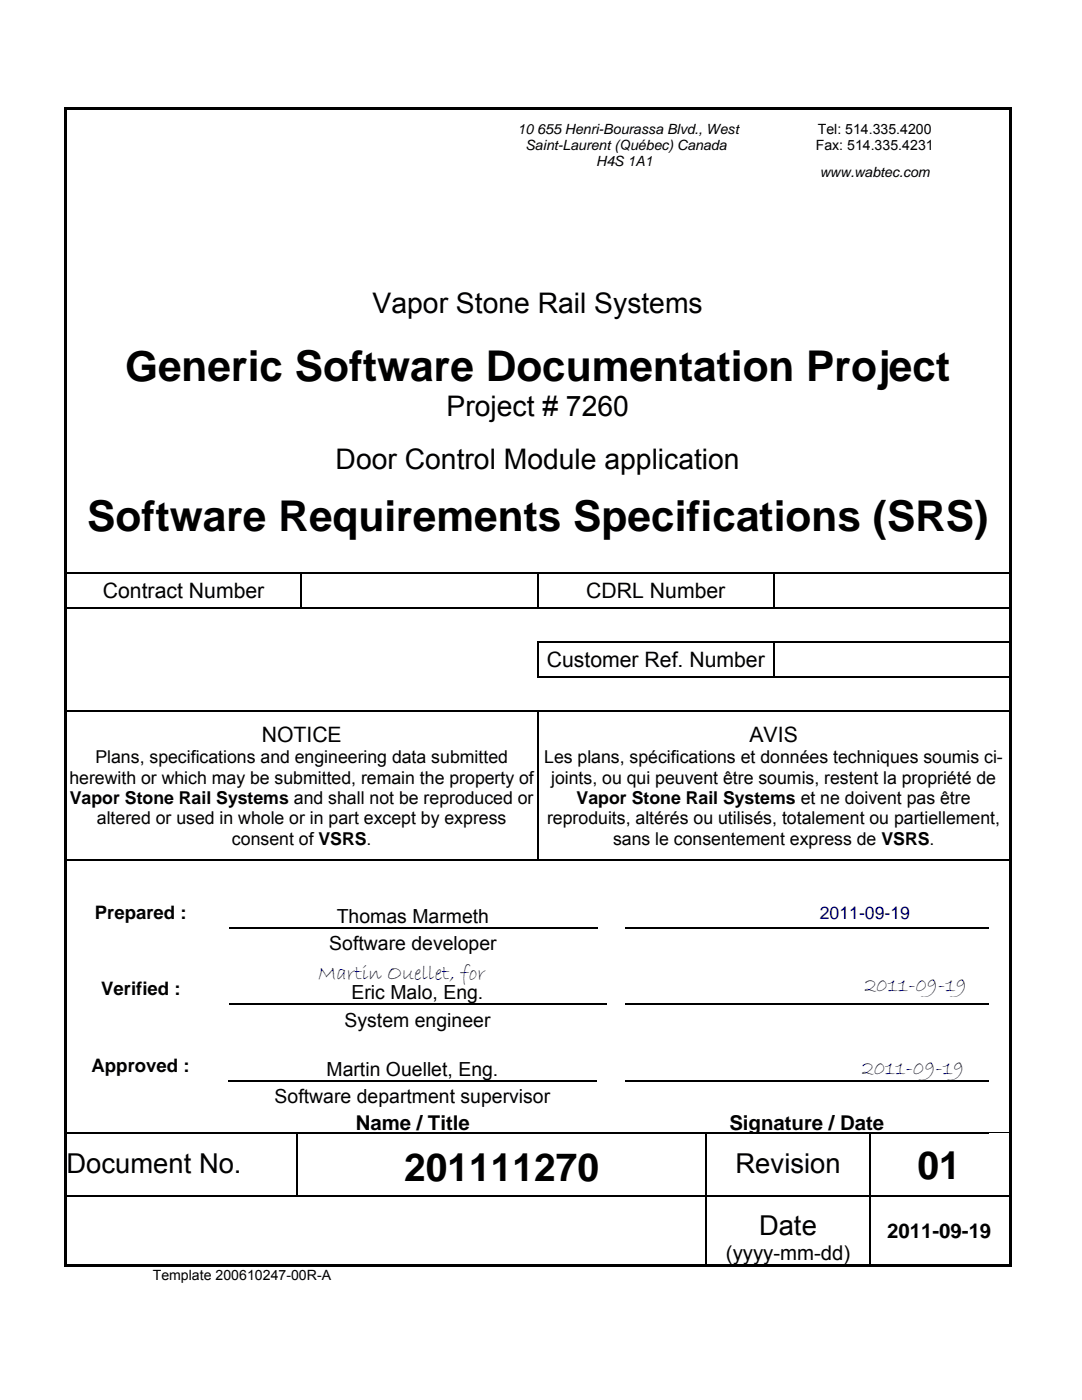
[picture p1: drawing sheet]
<svg xmlns="http://www.w3.org/2000/svg" width="216mm" height="279mm" viewBox="0 0 216 279" stroke-linecap="round" stroke-linejoin="round" font-family="sans-serif">
<defs><g id="words">
<g font-size="8.5">
<text x="25" y="76">Generic Software Documentation Project</text>
<text x="17.4" y="106">Software Requirements Specifications (SRS)</text>
</g>
<g font-size="7.8">
<text x="80.7" y="235.8">201111270</text>
<text x="183.1" y="235.2">01</text>
</g>
<g font-size="5.7">
<text x="74.4" y="62.4">Vapor Stone Rail Systems</text>
<text x="89.1" y="83.1">Project # 7260</text>
<text x="67" y="93.6">Door Control Module application</text>
</g>
<g font-size="5.5">
<text x="13.3" y="234.1">Document No.</text>
<text x="146.8" y="234.1">Revision</text>
<text x="151.5" y="246.5">Date</text>
</g>
<g font-size="4.2">
<text x="20.5" y="119.4">Contract Number</text>
<text x="117" y="119.4">CDRL Number</text>
<text x="109.1" y="133.1">Customer Ref. Number</text>
<text x="52.2" y="148.1">NOTICE</text>
<text x="149.5" y="148.1">AVIS</text>
</g>
<g font-size="4.2" fill="#000080">
<text x="63.5" y="195.4">Martin Ouellet, for</text>
<text x="172.5" y="197.8">2011-09-19</text>
<text x="172" y="214.3">2011-09-19</text>
</g>
<g font-size="4.1">
<text x="71" y="225.5">Name / Title</text>
<text x="145.5" y="225.5">Signature / Date</text>
<text x="144.9" y="251.5">(yyyy-mm-dd)</text>
<text x="177" y="247.1">2011-09-19</text>
</g>
<g font-size="3.9">
<text x="67.2" y="184.2">Thomas Marmeth</text>
<text x="65.7" y="189.6">Software developer</text>
<text x="70.1" y="199.5">Eric Malo, Eng.</text>
<text x="68.7" y="204.9">System engineer</text>
<text x="65.2" y="214.7">Martin Ouellet, Eng.</text>
<text x="54.8" y="220.2">Software department supervisor</text>
</g>
<g font-size="3.7">
<text x="18.9" y="183.3">Prepared :</text>
<text x="20.2" y="198.6">Verified :</text>
<text x="18.3" y="213.9">Approved :</text>
</g>
<g font-size="3.5">
<text x="19" y="152.3">Plans, specifications and engineering data submitted</text>
<text x="108.6" y="152.3">Les plans, spécifications et données techniques soumis ci-</text>
<text x="13.8" y="156.4">herewith or which may be submitted, remain the property of</text>
<text x="13.9" y="160.4">Vapor Stone Rail Systems and shall not be reproduced or</text>
<text x="110" y="156.4">joints, ou qui peuvent être soumis, restent la propriété de</text>
<text x="115.1" y="160.4">Vapor Stone Rail Systems et ne doivent pas être</text>
<text x="19.3" y="164.5">altered or used in whole or in part except by express</text>
<text x="109.2" y="164.5">reproduits, altérés ou utilisés, totalement ou partiellement,</text>
<text x="46.3" y="168.6">consent of VSRS.</text>
<text x="122.3" y="168.6">sans le consentement express de VSRS.</text>
</g>
<text font-size="3.5" fill="#000080" x="163.6" y="183.5">2011-09-19</text>
<g font-size="2.8">
<text x="103.3" y="26.7">10 655 Henri-Bourassa Blvd., West</text>
<text x="104.9" y="29.9">Saint-Laurent (Québec) Canada</text>
<text x="162.8" y="29.9">Fax: 514.335.4231</text>
<text x="163.2" y="26.7">Tel: 514.335.4200</text>
<text x="119" y="33.2">H4S 1A1</text>
<text x="163.6" y="35.3">www.wabtec.com</text>
<text x="30.5" y="255.5">Template 200610247-00R-A</text>
</g>
</g></defs>
<g fill="#000">
<path d="M12.7 21.4h.6v.5h-.6zM12.7 21.4h135.6v.5h-135.6zM148.3 21.4h53v.5h-53zM201.3 21.4h.5v.5h-.5zM12.7 21.9h.6v26.3h-.6zM12.7 48.2h.6v8.1h-.6zM201.3 21.9h.5v26.3h-.5zM201.3 48.2h.5v8.1h-.5zM12.7 56.3h.6v8.1h-.6zM12.7 64.4h.6v3.7h-.6zM12.7 68.1h.6v9.7h-.6zM201.3 56.3h.5v8.1h-.5z"/>
<path d="M201.3 64.4h.5v3.7h-.5zM201.3 68.1h.5v9.7h-.5zM12.7 77.8h.6v6.5h-.6zM12.7 84.3h.6v4h-.6zM12.7 88.3h.6v6.5h-.6zM12.7 94.8h.6v3.3h-.6zM201.3 77.8h.5v6.5h-.5zM201.3 84.3h.5v4h-.5zM201.3 88.3h.5v6.5h-.5zM201.3 94.8h.5v3.3h-.5zM12.7 98.1h.6v9.7h-.6zM12.7 107.8h.6v6.5h-.6z"/>
<path d="M12.7 114.3h.6v.3h-.6zM60 114.3h.3v.3h-.3zM107.2 114.3h.2v.3h-.2zM154.3 114.3h.3v.3h-.3zM201.3 98.1h.5v9.7h-.5zM201.3 107.8h.5v6.5h-.5zM201.3 114.3h.5v.3h-.5zM12.7 114.6h.6v6.6h-.6zM12.7 121.2h.6v.3h-.6zM12.7 121.5h.6v6.6h-.6zM12.7 128.1h.6v.2h-.6zM12.7 128.3h.6v6.6h-.6z"/>
<path d="M12.7 134.9h.6v.3h-.6zM107.2 128.1h.2v.2h-.2zM107.2 134.9h.2v.3h-.2zM154.3 128.1h.3v.2h-.3zM201.3 114.6h.5v6.6h-.5zM201.3 121.2h.5v.3h-.5zM201.3 121.5h.5v6.6h-.5zM201.3 128.1h.5v.2h-.5zM201.3 128.3h.5v6.6h-.5zM201.3 134.9h.5v.3h-.5zM12.7 135.2h.6v6.5h-.6zM12.7 141.7h.6v.3h-.6z"/>
<path d="M107.2 141.7h.2v.3h-.2zM201.3 135.2h.5v6.5h-.5zM201.3 141.7h.5v.3h-.5zM12.7 142h.6v29.6h-.6zM12.7 171.6h.6v.3h-.6zM12.7 171.9h.6v8h-.6zM201.3 142h.5v29.6h-.5zM201.3 171.6h.5v.3h-.5zM201.3 171.9h.5v8h-.5zM12.7 179.9h.6v5.1h-.6zM12.7 185h.6v.3h-.6zM12.7 185.3h.6v5.2h-.6z"/>
<path d="M12.7 190.5h.6v4.6h-.6zM201.3 179.9h.5v5.1h-.5zM201.3 185h.5v.3h-.5zM201.3 185.3h.5v5.2h-.5zM201.3 190.5h.5v4.6h-.5zM12.7 195.1h.6v5.2h-.6zM12.7 200.3h.6v.3h-.6zM12.7 200.6h.6v5.1h-.6zM12.7 205.7h.6v4.7h-.6zM12.7 210.4h.6v5.2h-.6zM12.7 215.6h.6v.2h-.6zM201.3 195.1h.5v5.2h-.5z"/>
<path d="M201.3 200.3h.5v.3h-.5zM201.3 200.6h.5v5.1h-.5zM201.3 205.7h.5v4.7h-.5zM201.3 210.4h.5v5.2h-.5zM201.3 215.6h.5v.2h-.5zM12.7 215.8h.6v5.2h-.6zM12.7 221h.6v4.9h-.6zM12.7 225.9h.6v.3h-.6zM12.7 226.2h.6v12.4h-.6zM12.7 238.6h.6v.3h-.6zM59.1 225.9h.3v.3h-.3zM140.8 225.9h.3v.3h-.3z"/>
<path d="M140.8 238.6h.3v.3h-.3zM173.5 225.9h.2v.3h-.2zM173.5 238.6h.2v.3h-.2zM201.3 215.8h.5v5.2h-.5zM201.3 221h.5v4.9h-.5zM201.3 225.9h.5v.3h-.5zM201.3 226.2h.5v12.4h-.5zM201.3 238.6h.5v.3h-.5zM12.7 238.9h.6v14h-.6zM12.7 252.3h128.1v.6h-128.1zM140.8 252.3h.5v.6h-.5zM141.3 252.3h32.2v.6h-32.2z"/>
<path d="M173.5 252.3h27.8v.6h-27.8zM201.3 238.9h.5v14h-.5zM201.3 252.3h.5v.6h-.5z"/>
</g>
<g fill="none" stroke="#000" stroke-width=".25">
<path d="M13.3 114.4h46.7M60.2 114.6v6.6M60.3 114.4h46.9M107.3 114.6v6.6M107.4 114.4h46.9M154.5 114.6v6.6M154.6 114.4h46.7M13.3 121.3h188M107.2 128.2h47.1M107.3 128.3v6.6M154.5 128.3v6.6M154.6 128.2h46.7"/>
<path d="M201.3 135.1h-94.1M13.3 141.8h93.9M107.3 142v29.6M107.4 141.8h93.9M13.3 171.7h188M45.7 185.2h73.5M124.7 185.2h72.6M45.6 215.7h73.4M45.7 200.4h75.3M124.7 200.4h72.6M124.7 215.7h72.6M13.3 226.1h45.8"/>
<path d="M13.3 238.8h127.5M59.3 226.2v12.4M140.8 226.1h-81.4M140.9 226.2v12.4M140.9 238.9v13.4M141.1 226.1h32.4M141.1 238.8h32.4M173.6 226.2v12.4M173.6 238.9v13.4M173.7 226.1h23.6M173.7 238.8h27.6"/>
</g>
<path d="M197.3 226h4" fill="none" stroke="#000" stroke-width=".2"/>
<use href="#words"/>
</svg>
